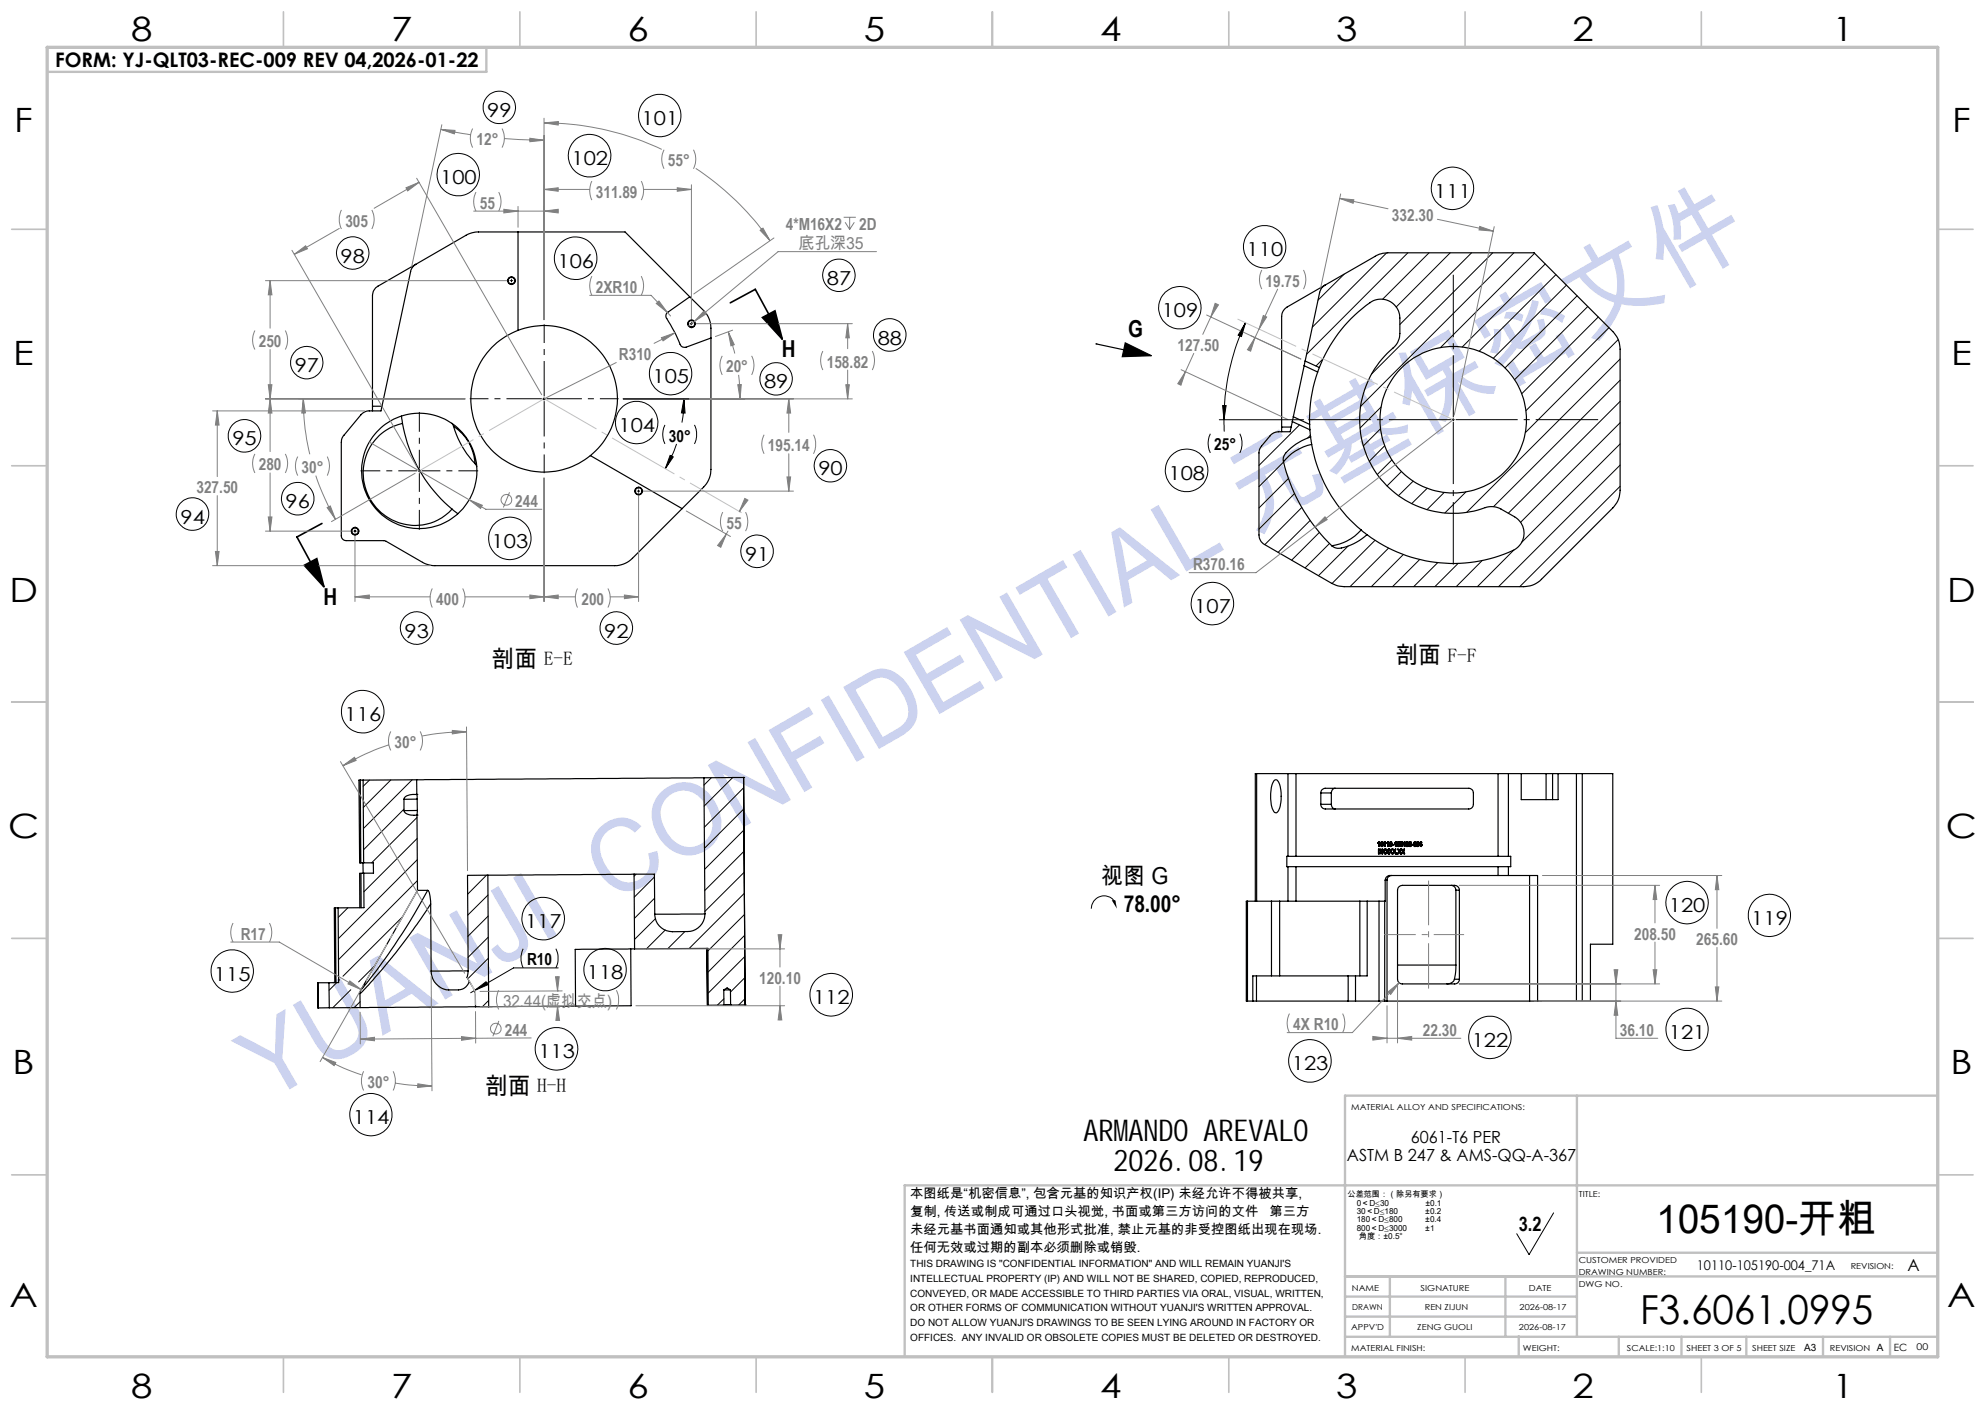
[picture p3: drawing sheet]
<svg xmlns="http://www.w3.org/2000/svg" width="420mm" height="297mm" viewBox="0 0 420 297" stroke-linecap="round" stroke-linejoin="round" font-family="sans-serif">
<defs><g id="words">
<text font-size="21.2" fill="#cbd2ef" x="56.3" y="233.3" transform="rotate(-30 56.3 233.3)">YUANJI CONFIDENTIAL 元基保密文件</text>
<g font-size="8.5">
<text x="350.4" y="260.7">105190-开粗</text>
<text x="347" y="280">F3.6061.0995</text>
</g>
<g font-size="7.1">
<text x="27.7" y="8.7">8</text>
<text x="82.7" y="8.7">7</text>
<text x="132.7" y="8.7">6</text>
<text x="182.7" y="8.7">5</text>
<text x="232.7" y="8.7">4</text>
<text x="282.7" y="8.7">3</text>
<text x="332.7" y="8.7">2</text>
<text x="387.7" y="8.7">1</text>
<text x="3" y="28">F</text>
<text x="413" y="28">F</text>
<text x="2.8" y="77.2">E</text>
<text x="412.8" y="77.2">E</text>
<text x="2" y="127.2">D</text>
<text x="412" y="127.2">D</text>
<text x="1.7" y="177.2">C</text>
<text x="411.7" y="177.2">C</text>
<text x="2.7" y="227.2">B</text>
<text x="412.7" y="227.2">B</text>
<text x="2" y="276.5">A</text>
<text x="412" y="276.5">A</text>
<text x="27.7" y="295.7">8</text>
<text x="82.7" y="295.7">7</text>
<text x="132.7" y="295.7">6</text>
<text x="182.7" y="295.7">5</text>
<text x="232.7" y="295.7">4</text>
<text x="282.7" y="295.7">3</text>
<text x="332.7" y="295.7">2</text>
<text x="387.7" y="295.7">1</text>
</g>
<g font-size="6.3">
<text x="229.2" y="241.3">ARMANDO AREVALO</text>
<text x="235.6" y="247.6">2026.08.19</text>
</g>
<g font-size="4.9">
<text x="238.7" y="71.3">G</text>
<text x="165.4" y="75.6">H</text>
<text x="68.5" y="128">H</text>
<text x="104" y="141.1">剖面</text>
<text x="295.2" y="140.3">剖面</text>
<text x="233.1" y="187">视图 G</text>
<text x="237.8" y="193">78.00°</text>
<text x="102.6" y="231.3">剖面</text>
</g>
<g font-size="4.2">
<text x="11.7" y="14.1">FORM: YJ-QLT03-REC-009 REV 04,2026-01-22</text>
<text x="321.4" y="260.4">3.2</text>
</g>
<g font-size="4.1">
<text x="103.1" y="24.7">99</text>
<text x="135.8" y="26.5">101</text>
<text x="120.9" y="35">102</text>
<text x="93.1" y="39">100</text>
<text x="303.5" y="41.9">111</text>
<text x="72.1" y="55.6">98</text>
<text x="118" y="56.6">106</text>
<text x="263.8" y="54.2">110</text>
<text x="175" y="60.3">87</text>
<text x="245.8" y="67.1">109</text>
<text x="185.7" y="72.9">88</text>
<text x="62.4" y="78.7">97</text>
<text x="138" y="81.1">105</text>
<text x="161.7" y="82.2">89</text>
<text x="49.2" y="94.2">95</text>
<text x="130.9" y="91.4">104</text>
<text x="173.2" y="100.6">90</text>
<text x="247.2" y="101.5">108</text>
<text x="60.4" y="107.5">96</text>
<text x="38.2" y="110.8">94</text>
<text x="104" y="115.9">103</text>
<text x="157.6" y="118.6">91</text>
<text x="252.7" y="129.7">107</text>
<text x="85.6" y="134.9">93</text>
<text x="127.8" y="134.9">92</text>
<text x="115" y="140.7">E-E</text>
<text x="306.3" y="140">F-F</text>
<text x="72.9" y="152.6">116</text>
<text x="111.1" y="196.4">117</text>
<text x="353.1" y="193">120</text>
<text x="370.6" y="195.7">119</text>
<text x="45.3" y="207.4">115</text>
<text x="124.2" y="207.1">118</text>
<text x="172" y="212.5">112</text>
<text x="311.4" y="221.5">122</text>
<text x="353.1" y="219.8">121</text>
<text x="113.9" y="223.9">113</text>
<text x="273.3" y="226.4">123</text>
<text x="113.7" y="231">H-H</text>
<text x="74.7" y="237.9">114</text>
</g>
<g font-size="3.5" fill="#808080">
<text x="100.8" y="30.7">12°</text>
<text x="141.3" y="35.2">55°</text>
<text x="126.1" y="41.8">311.89</text>
<text x="73.1" y="47.9">305</text>
<text x="101.5" y="44.1">55</text>
<text x="294.5" y="46.8">332.30</text>
<text x="166.3" y="48.7">4*M16X2</text>
<text x="169" y="52.7">底孔深35</text>
<text x="181.8" y="48.7">2D</text>
<text x="126.1" y="62">2XR10</text>
<text x="267.8" y="60.6">19.75</text>
<text x="54.8" y="73.4">250</text>
<text x="131" y="76.2">R310</text>
<text x="174.9" y="77.8">158.82</text>
<text x="249.1" y="74.3">127.50</text>
<text x="153.6" y="78.8">20°</text>
<text x="162.5" y="95.5">195.14</text>
<text x="54.8" y="99.5">280</text>
<text x="63.8" y="100.1">30°</text>
<text x="41.6" y="104.3">327.50</text>
<text x="109" y="107.2">244</text>
<text x="153.7" y="111.9">55</text>
<text x="252.4" y="120.6">R370.16</text>
<text x="92.3" y="128">400</text>
<text x="123" y="128">200</text>
<text x="83.5" y="158.2">30°</text>
<text x="50.9" y="198.8">R17</text>
<text x="345.8" y="198.8">208.50</text>
<text x="358.9" y="199.9">265.60</text>
<text x="160.6" y="208.1">120.10</text>
<text x="106.4" y="213">32.44(虚拟交点)</text>
<text x="106.8" y="219.1">244</text>
<text x="273.7" y="217.9">4X R10</text>
<text x="301.1" y="219.1">22.30</text>
<text x="342.7" y="219.1">36.10</text>
<text x="77.8" y="230.1">30°</text>
</g>
<g font-size="3.5">
<text x="141.5" y="93.4">30°</text>
<text x="256.9" y="95.3">25°</text>
<text x="111.5" y="204.2">R10</text>
<text x="285" y="245.6">ASTM B 247 &amp; AMS-QQ-A-367</text>
<text x="298.5" y="241.7">6061-T6 PER</text>
<text x="403.6" y="268.8">A</text>
</g>
<g font-size="2.8">
<text x="192.6" y="253.3">本图纸是“机密信息”, 包含元基的知识产权(IP) 未经允许不得被共享,</text>
<text x="192.6" y="257.2">复制, 传送或制成可通过口头视觉, 书面或第三方访问的文件</text>
<text x="268.6" y="257.2">第三方</text>
<text x="192.6" y="261">未经元基书面通知或其他形式批准, 禁止元基的非受控图纸出现在现场.</text>
<text x="192.6" y="264.8">任何无效或过期的副本必须删除或销毁.</text>
<text x="359" y="268.6">10110-105190-004_71A</text>
</g>
<g font-size="2.1">
<text x="192.6" y="268.1">THIS DRAWING IS &quot;CONFIDENTIAL INFORMATION&quot; AND WILL REMAIN YUANJI'S</text>
<text x="192.6" y="271.2">INTELLECTUAL PROPERTY (IP) AND WILL NOT BE SHARED, COPIED, REPRODUCED,</text>
<text x="192.6" y="274.3">CONVEYED, OR MADE ACCESSIBLE TO THIRD PARTIES VIA ORAL, VISUAL, WRITTEN,</text>
<text x="192.6" y="277.4">OR OTHER FORMS OF COMMUNICATION WITHOUT YUANJI'S WRITTEN APPROVAL.</text>
<text x="192.6" y="280.5">DO NOT ALLOW YUANJI'S DRAWINGS TO BE SEEN LYING AROUND IN FACTORY OR</text>
<text x="192.6" y="283.7">OFFICES. ANY INVALID OR OBSOLETE COPIES MUST BE DELETED OR DESTROYED.</text>
<text x="381.7" y="285.7">A3</text>
<text x="397.1" y="285.7">A</text>
<text x="400.7" y="285.8">EC</text>
</g>
<text font-size="2" x="405.5" y="285.6">00</text>
<g font-size="1.8">
<text x="285.1" y="253.3">公差范围：（除另有要求）</text>
<text x="287.1" y="256.8">30＜D≤180</text>
<text x="287.1" y="255">0＜D≤30</text>
<text x="301.6" y="256.8">±0.2</text>
<text x="301.6" y="255">±0.1</text>
<text x="287.1" y="258.6">180＜D≤800</text>
<text x="287.1" y="260.3">800＜D≤3000</text>
<text x="287.5" y="262.1">角度：±0.5°</text>
<text x="301.6" y="258.6">±0.4</text>
<text x="301.6" y="260.3">±1</text>
</g>
<g font-size="1.7">
<text x="285.9" y="234.8">MATERIAL ALLOY AND SPECIFICATIONS:</text>
<text x="334.1" y="253.2">TITLE:</text>
<text x="334" y="267.2">CUSTOMER PROVIDED</text>
<text x="334" y="269.7">DRAWING NUMBER:</text>
<text x="391.6" y="268.4">REVISION:</text>
<text x="286" y="273.1">NAME</text>
<text x="300.6" y="273.1">SIGNATURE</text>
<text x="323.5" y="273.1">DATE</text>
<text x="334" y="272.2">DWG NO.</text>
<text x="285.9" y="281.4">APPV'D</text>
<text x="286.1" y="277.1">DRAWN</text>
<text x="299.9" y="281.4">ZENG GUOLI</text>
<text x="301.5" y="277.1">REN ZIJUN</text>
<text x="321.4" y="281.4">2026-08-17</text>
<text x="321.5" y="277.1">2026-08-17</text>
<text x="285.9" y="285.8">MATERIAL FINISH:</text>
<text x="322.2" y="285.8">WEIGHT:</text>
<text x="344.2" y="285.8">SCALE:1:10</text>
<text x="356.8" y="285.8">SHEET 3 OF 5</text>
<text x="370.7" y="285.8">SHEET SIZE</text>
<text x="387.2" y="285.8">REVISION</text>
</g>
</g></defs>
<g fill="none" stroke="#c0c0c0" stroke-width=".35">
<path d="M60 2.5v7.5M110 2.5v7.5M160 2.5v7.5M210 2.5v7.5M260 2.5v7.5M310 2.5v7.5M360 2.5v7.5M2.5 48.5h7.5M410 48.5h7.5M2.5 98.5h7.5M410 98.5h7.5M2.5 148.5h7.5"/>
<path d="M410 148.5h7.5M2.5 198.5h7.5M410 198.5h7.5M2.5 248.5h7.5M410 248.5h7.5M60 287v7.5M110 287v7.5M160 287v7.5M210 287v7.5M260 287v7.5M310 287v7.5M360 287v7.5"/>
</g>
<g fill="none" stroke="#c0c0c0" stroke-width=".5">
<path d="M102.9 10v5.2h-92.9M333.7 231.8v51M410 231.8h-125.4v55.2M410 250.8h-218.6v36.2M284.6 278.5h49.1M284.6 274.3h49.1M284.6 270h125.4M294.1 270v12.8M318.5 270v12.5M333.7 265h76.3M284.6 282.8h125.4M321.3 282.7v4.2"/>
<path d="M342.5 282.8v4.2M355.8 282.8v4.2M369.5 282.8v4.2M385.7 282.8v4.2M399.9 282.8v4.2"/>
</g>
<path d="M10 10h400v277h-400z" fill="none" stroke="#c0c0c0" stroke-width=".7"/>
<g fill="none" stroke="#000" stroke-width=".25">
<path d="M88 55.9a2.28 2.28 0 0 0-1.1 1.5l-6.3 29.5h-2.5a2.39 2.39 0 0 0-1.7 .8l-3.8 4.5-.4 .9v20.3a1.02 1.02 0 0 0 1 1h8.3l7.9 4.6a5.4 5.4 0 0 0 2.6 .7h38.1a5.3 5.3 0 0 0 3.7-1.6l15.1-15.1a5.3 5.3 0 0 0 1.5-3.7v-29.9a5.3 5.3 0 0 0-1.5-3.7l-3-2.9M88 55.9l10.6-6.1a5.2 5.2 0 0 1 2.6-.7h31.1l13.6 13.7M88 55.9l-8 4.6a2.34 2.34 0 0 0-1.2 2v23.4M109.6 49.1v20.8M109.6 69.9a15.5 15.5 0 0 0-7.9 22.2 15.5 15.5 0 0 0 23.2 4.3M109.6 69.9a15.5 15.5 0 0 1 18.9 6.7 15.5 15.5 0 0 1-3.6 19.8M145.9 62.8l-4.6 3.2a.91 .91 0 0 0-.2 1.4l1.9 3.3 .9 2.1a1.01 1.01 0 0 0 1.3 .6l5.2-1.9M231.9 72.7h.1M231.9 72.7l11.7 2.5M238.1 72.5l5.5 2.7-6.1 .3zM275.9 77.4l-2.3 10.8M275.9 77.4l2.9 1.3"/>
<path d="M276.2 76.4l-.3 1M276.2 76.4l3 1.3M278.8 78.7a29.7 29.7 0 0 0-1.7 11.1M279.2 77.7a28.7 28.7 0 0 1 11.7-14.2 4 4 0 0 1 5.3 3.8v3.3a4.3 4.3 0 0 1-2.1 3.6 19.9 19.9 0 0 0-3.3 25.2 19.9 19.9 0 0 0 24.2 7.8h1.2l1.1 .3 3.2 1.8a4 4 0 0 1-.4 7.1 30.4 30.4 0 0 1-30.9-3.3M279.2 77.7l-.4 1M280.4 60.3a2.18 2.18 0 0 0-1.2 1.5l-3 14.6M78.8 85.9v1M78.8 85.9h2M84.9 88l.3 1.6M85.2 89.6a10.9 10.9 0 0 0-8.3 11.3 10.9 10.9 0 0 0 9.6 10.2 10.4 10.4 0 0 0 9.1-3.4M85.2 89.6a30.6 30.6 0 0 0 10.4 18.1M95.6 89.5l.4 .7"/>
<path d="M96 90.2a10.1 10.1 0 0 1 4.5 7.9M96 90.2a19.1 19.1 0 0 0 4.5 7.9M100.5 98.1l.4 .6M124.9 96.4l19.4 11.2M271.2 90.3v1M271.2 90.3h2M271.6 97.7a36.5 36.5 0 0 0 10.2 17.8M273.4 89.2l-.4 2.1h-2.5a2.27 2.27 0 0 0-1.8 .9l-1.9 2.3-.4 1.1v17.6a2.34 2.34 0 0 0 1.1 2l14.3 8.2a5.2 5.2 0 0 0 2.6 .7h38a5.2 5.2 0 0 0 3.7-1.5l15.1-15.1a5.1 5.1 0 0 0 1.6-3.8v-29.8a5.2 5.2 0 0 0-1.6-3.8l-16.6-16.6h-31a5.7 5.7 0 0 0-2.6 .7l-18.7 10.7a2.34 2.34 0 0 0-1.1 2.1v23.3M273.4 89.2l3.7 1.7M273.6 88.2l-.2 1M273.6 88.2l3.5 1.6M277.1 89.8v1.1"/>
<path d="M277.1 90.9l.2 1.5M277.3 92.4l.2 1.6M277.3 92.4a10.9 10.9 0 0 0-5.6 4l-.2 .4 .1 .9M277.5 94a10.2 10.2 0 0 0-5.9 3.7M277.5 94a30.4 30.4 0 0 0 10.5 18.1M95.6 107.7l1.3 1M288 112.1l1.2 1M288 112.1a10.2 10.2 0 0 1-6.2 3.4M289.2 113.1a10.6 10.6 0 0 1-6.2 2.9l-1.2-.5M76.2 165h-.2l.1 17.5h.2M76.2 165l.1 17.5M76.2 165h.6"/>
<path d="M76.8 165l.1 17.5M85.5 171.5a1.93 1.93 0 0 0 2.1 1l.6-.1M85.5 169.1v2.4M88.2 165v3.1M88.2 165h-11.4M88.2 168.1l.1 .9M88.2 168.1h.1M88.2 168.1a2.98 2.98 0 0 0-2.7 .7v.3M88.2 172.4h.1M88.2 172.4l.1 15.9M88.3 169v2.4M88.3 169l-2.8 .1"/>
<path d="M88.3 171.4l-.1 1M88.3 171.4l-2.8 .1M148.9 164.5l-60.7 .5M148.9 164.5l.3 28.8M157.3 164.5h.1M157.3 164.5l.4 48.1M157.3 164.5h-8.4M265.9 163.7h-.3v26.9M265.9 163.7h6.6M265.9 163.7v26.9M269.7 165a.68 .68 0 0 1 1 .7 8.2 8.2 0 0 1-.3 6 .6 .6 0 0 1-.7 .2 .6 .6 0 0 1-.4-.6 8 8 0 0 1 .3-6.2zM272.5 163.7h1.7"/>
<path d="M272.5 163.7v17.4M274.2 163.7h42.8M274.2 163.7v17.4M279.5 167.7a.96 .96 0 0 1 .9-.9h30.4a.96 .96 0 0 1 .9 .9v2.4a.96 .96 0 0 1-.9 1h-30.4a.96 .96 0 0 1-.9-1M279.5 167.7v2.4M279.5 167.7h2.2M279.5 170.1h2.2M281.7 170.1l.3 .8 .5 .2M281.7 167.7v2.4M282.5 166.8l-.6 .3-.2 .6M291.6 178.3h.1M291.6 178.3v.1"/>
<path d="M291.7 179.6a.51 .51 0 0 1 .6 .5 .51 .51 0 0 1-.6 .5zM291.8 178.3l-.2 .1v-.1M291.8 178.3h.1M291.8 178l-.2 .3M291.8 178l.1 1.1-.1-.8M292.1 179.8l.1 .3M292.1 179.8l-.3-.1v.8h.2M292.1 179.8h.1M292.1 178.6h.1M292.3 178.1l.1-.1a.65 .65 0 0 1 0 1.1 .61 .61 0 0 1-.1-1zM292.4 178.1l.2 .5M292.4 178.1a.55 .55 0 0 0 0 .9"/>
<path d="M292.4 179h.1M292.4 178.1h.1M292.6 178.6l-.2 .4M292.6 178.6h.1M292.8 179.9l.2-.3h.3l.2 .4M292.8 179.9v.1M292.8 178.3h.1M292.8 179.9h.1M293 178.3l-.2 .1v-.1M293 178.3l.1 .8M293.1 178l-.3 .3M293.1 179.6l-.3 .5 .3 .5"/>
<path d="M293.1 178v1.1l-.1-.8M293.2 179.6l.3 .5M293.4 178.3h.1M293.6 179.9l-.1 .1M293.6 179.9h.1M293.6 179.9l.3-.3-.3 .5 .3 .5 .3-.5M293.7 178.3l.1 .8v-1.1l-.4 .3M293.7 178.3l-.3 .1v-.1M293.7 178.3h.1M294 178.6h.1M294.1 178.1l.2-.1a.65 .65 0 0 1 0 1.1 .61 .61 0 0 1-.2-1zM294.3 178.1a.6 .6 0 0 0 0 .9"/>
<path d="M294.3 178.1h.1M294.3 178.1l.1 .5M294.3 179h.1M294.3 179.9v.1M294.3 179.9h.1M294.4 179.9l-.1 .1M294.4 178.6l-.1 .4M294.4 178.6h.1M294.5 179.6h.1l-.3 .5 .3 .5 .4-.5M294.5 179.6l-.2 .3M294.5 179.6l-.1 .3M294.6 178.6l.3 .1z"/>
<path d="M294.6 178.6v.1M295.1 178.3h.1M295.1 179.9l-.1 .1M295.1 179.9h.1M295.1 179.9l.2-.3-.2 .5 .3 .5-.3-.3M295.1 178.3v.1M295.3 178.3l-.2 .1v-.1M295.3 178.3h.1M295.3 178l-.2 .3M295.3 178l.1 1.1-.1-.8M295.6 178.6h.1M295.8 178.1l.1-.1a.65 .65 0 0 1 0 1.1 .61 .61 0 0 1-.1-1z"/>
<path d="M295.9 178.1l.2 .5M295.9 178.1a.55 .55 0 0 0 0 .9M295.9 178.1h.1M295.9 179h.1M296.1 178.6l-.2 .4M296.1 178.6h.1M296.2 179.9l.1-.3h.3l.2 .4M296.2 179.9l-.1 .1M296.2 179.9h.1M296.3 178.8l.2 .2M296.3 178.8l.2 .3M296.3 178.8h.1"/>
<path d="M296.3 178.6h.1M296.4 178.1l-.1 .5M296.4 178.4a.34 .34 0 0 1 .4 .3 .34 .34 0 0 1-.2 .4h-.1M296.4 178.4h.1M296.4 178.4v-.2l.4-.1h-.5v.5M296.4 179.6l-.2 .5 .2 .5M296.5 179.6l.3 .5M296.5 178.5l-.2 .1M296.5 178.5l.2 .2M296.5 179h.1M296.5 178.5h.1M296.7 178.7l-.2 .3"/>
<path d="M296.7 178.7h.1M296.9 179.9l-.1 .1M296.9 179.9h.1M296.9 179.9l.3-.3-.3 .5 .3 .5-.3-.3M296.9 178.3h.1M297.1 178.3l.2 .8v-1.1l-.4 .3M297.1 178.3l-.2 .1v-.1M297.1 178.3h.1M297.5 178.4l.1-.3a.51 .51 0 0 1 .4 .5 .51 .51 0 0 1-.4 .5l-.1-.3M297.5 178.4l.1 .3 .3-.1M297.5 178.4h.1M297.5 178.8h.1"/>
<path d="M297.6 178.8l.1 .2M297.7 179h.1M297.8 178.1l.1 .3M297.8 178.6h.1M297.8 178.1l-.2 .3 .2 .2M297.8 178.1h.1M297.9 178.6l-.2 .4M297.9 178.6h.1M297.9 178.4l-.1 .2M297.9 178.4h.1M298.1 178.6h.1M298.2 178.1l.2-.1a.57 .57 0 0 1 .3 .6 .57 .57 0 0 1-.4 .5l-.2-.4z"/>
<path d="M298.4 178.1l.2 .5M298.4 178.1l-.2 .2v.5l.2 .2M298.4 178.1h.1M298.4 179h.1M298.6 178.6l-.2 .4M298.6 178.6h.1M298.7 178.6l.3 .1zM299.1 178.6h.1M299.3 178.1l.1-.1a.65 .65 0 0 1 0 1.1 .61 .61 0 0 1-.1-1zM299.4 178.1l.1 .5M299.4 178.1a.55 .55 0 0 0 0 .9M299.4 179h.1"/>
<path d="M299.4 178.1h.1M299.5 178.6l-.1 .4M299.5 178.6h.1M299.8 178.6h.1M299.9 178.1l.1-.1a.57 .57 0 0 1 .3 .6 .57 .57 0 0 1-.4 .5l-.1-.4zM300 178.1l.2 .5M300 178.1l-.1 .2v.5l.1 .2M300 179h.1M300 178.1h.1M300.2 178.6l-.2 .4M300.2 178.6h.1M300.3 178.7h.1"/>
<path d="M300.3 178.7l.4 .1M300.4 178.7v.1M300.7 178.8h.1M300.7 178.7h.1M300.7 178.3h.1M300.7 178.3l-.3 .4h.3M300.7 178l.2 .7-.1 .4-.1-.3M300.7 178l-.4 .7M300.7 178.3v.4M300.7 178l-.3 .7M317 163.7h2.2M317 163.7v17.4"/>
<path d="M319.2 163.7v17.4M319.2 163.7h7.9M321.9 163.7v5.5h7.8v-5.5M327.1 163.7h1.4M327.1 163.7v5.5M328.5 163.7h5.1M328.5 163.7v5.5M333.6 163.7h1.2M333.6 163.7v48.1M334.8 163.7h6.4v36h-4.7v12.1h-1.7M334.8 163.7v48.1M71 192l-.3 .1 .1 15.8"/>
<path d="M71 192l.1 15.9M71 192h.5M71.5 192l.1 15.9h-2M76.3 182.5h2.7v2.2h-2M76.4 184.7h-.3v7.3M76.4 184.7v7.3M76.8 182.5v2.2M77 184.7v7.3h-5.5M77 184.7h-.6M88.3 188.3h2.2M88.3 188.3l-11.9 21M90.5 188.3l.1 .1a5.4 5.4 0 0 1 .5 2.8"/>
<path d="M90.5 188.3a122.8 122.8 0 0 1-14.1 21M91.1 191.2l-2.9 4.3-4.5 6-4.9 6-2.6 2.7M91.1 191.2l.1 14.2M103.2 185.1l-4.3 .1 .2 20.2-.3 1.4 1.6 2.7 .2 .5M103.2 185.1l.2 27.9M134.2 184.9l-31 .2M134.2 184.9l.1 15.8M134.2 184.9h4.3v8.5M149.2 193.3a3.7 3.7 0 0 1-3.7 3.8h-3.2a3.7 3.7 0 0 1-3.8-3.7M149.2 193.3l-10.7 .1M263.9 190.6h-.2v21.2h.2M263.9 190.6h5.1"/>
<path d="M263.9 190.6v21.2M269 190.6h1.8M269 190.6v15.8M270.8 190.6h16.9M270.8 190.6v15.8M272.5 183.3h1.7M272.5 181.1h1.7M272.5 181.1h-.2v2.2h.2M272.5 183.3v7.3M274.2 181.1h42.8M274.2 183.3h42.8M274.2 183.3v7.3"/>
<path d="M287.7 190.6h1.6M287.7 190.6v15.8M289.3 190.6v15.8h-2.5M289.3 190.6h2.5M291.8 190.6h1.2M291.8 190.6v21.2M292.2 180.4l-.3 .1M292.2 180.4h.1M292.2 180.4l-.2 .1M292.2 180.1v.3M292.2 180.1h.1M292.7 180.1l-.3 .5 .4-.4"/>
<path d="M292.7 180.1h.1M292.8 180.2v.1M292.8 180l-.4-.4 .3 .5M292.8 180h.1M292.8 180.2h.1M292.8 180.3h.1M293 190.6v21.2M293.1 186.2v4.4h-.1M293.1 186.2h.4M293.5 180.1h.1M293.5 180.1l-.3 .5M293.5 186.2v25.6"/>
<path d="M293.5 180.2l-.2 .4h-.3l-.2-.3M293.5 180.2v.1M293.5 180h.1M293.5 180.2h.1M293.5 180.3h.1M294.2 180.1h.1M294.3 180.2l-.3 .4h-.2l-.3-.3M294.3 180.2v.1M294.3 180l-.4-.4 .3 .5M294.3 180h.1M294.3 180.2h.1M294.3 180.3l.2 .3"/>
<path d="M294.3 180.3h.1M294.5 185.2a.97 .97 0 0 0-1 1M295 180.1h.1M295 180.2l-.2 .4h-.3M295 180.2l.1 .1M295 180l-.3-.4 .3 .5M295 180h.1M295 180.2h.1M295.1 180.3h.1M295.5 180.5l.1 .1zM296 180.1l-.3 .5 .4-.4M296 180.1h.1"/>
<path d="M296.1 180.2v.1M296.1 180l-.4-.4 .3 .5M296.1 180h.1M296.1 180.2h.1M296.1 180.3h.1M296.8 180.1h.1M296.8 180.1l-.3 .5M296.8 180.2l-.2 .4h-.3l-.2-.3M296.8 180.2l.1 .1M296.8 180h.1M296.8 180.2h.1M296.9 180.3h.1"/>
<path d="M307.1 187.3a1.04 1.04 0 0 1 .9 1M308 188.3v15.8M308 188.3h.8M308.8 188.3a1.02 1.02 0 0 0-1-1h-11.1a1.08 1.08 0 0 0-1 1v18.8a1.02 1.02 0 0 0 1 1h11.1a.97 .97 0 0 0 1-1M308.8 188.3v18.8M317 183.3h2.2M317 185.2h2.2M317 181.1h2.2M317 185.2h-22.9a1.03 1.03 0 0 0-1 1M317 183.3v1.9M319.2 181.1h.5v2.2h-.5M319.2 183.3v1.9"/>
<path d="M319.2 185.2h6.1v26.6M323.6 185.2v26.6M67.3 207.9h-.1l.1 5.3M67.3 207.9v5.3M67.3 207.9h2.3M69.6 207.9l.1 5.3M69.7 213.2h-2.4M76.2 210.2v2.9M76.2 213.1l-6.5 .1M76.4 209.3l-.2 .9M91.2 205.4a4.1 4.1 0 0 0 5.1 4 2.63 2.63 0 0 0 3-1.8M99 205.4h-7.8"/>
<path d="M100.4 209.4l.2 .6M100.6 210v3M100.6 213l-24.4 .1M100.6 213h2.8M121.8 212.8l-18.4 .2M133.5 200.7v12.1h-11.7M134.3 200.7l-12.6 .1 .1 12M134.3 200.7l15.5-.1 .1 12.1M149.6 200.6l.1 12.1M149.7 212.7h.2M149.7 212.7h.1M153.1 212.6h1.6"/>
<path d="M153.1 212.6l-3.2 .1M153.1 209.4h1.5M153.1 209.4l.7-.4 .8 .4M153.1 209.4l.1 3.1M153.2 212.5h1.4M153.2 212.5l-.1 .1M154.6 209.4v3.1M154.6 212.5l.1 .1M157.7 212.6h.1M157.7 212.6h-3M263.9 211.8h1.2M265.1 211.8h.8"/>
<path d="M265.9 206.4h-.8v5.4M265.9 211.8h19.4M265.9 206.4h19.4M265.9 206.4v5.4M285.3 206.4h1.5M285.3 211.8h1.5M285.3 206.4v5.4M286.8 211.8h5M286.8 206.4v5.4M291.8 211.8h1.2M293 211.8h30.6M295.7 204.1h12.3"/>
<path d="M307.7 207.1a1.51 1.51 0 0 1-1.6 1M307.7 207.1h1.1M308 204.1l-.3 3M323.6 211.8h1.7M325.3 211.8h8.3M333.6 211.8h1.2"/>
<circle cx="108.2" cy="59.4" r=".71"/>
<circle cx="108.2" cy="59.4" r=".81"/>
<circle cx="146.3" cy="68.5" r=".8"/>
<circle cx="146.3" cy="68.5" r=".69"/>
<circle cx="88.7" cy="99.6" r="12.2"/>
<circle cx="307.5" cy="88.8" r="15.5"/>
<circle cx="75.1" cy="112.4" r=".8"/>
<circle cx="75.1" cy="112.4" r=".7"/>
<circle cx="135.1" cy="103.9" r=".8"/>
<circle cx="135.1" cy="103.9" r=".69"/>
</g>
<g fill="none" stroke="#000" stroke-width=".21">
<path d="M108 59.4h.5M108.2 59.1v.5M284.4 58l-5.5 5.5M293.4 53.5l-15.7 15.7M297.9 53.5l-21.4 21.4M302.4 53.5l-9.8 9.8M306.8 53.5l-11.4 11.4M311.4 53.5l-15.2 15.1M315.8 53.5l-25.6 25.6M320.3 53.5l-32.4 32.4M324.7 53.6l-19.9 19.9M327 55.8l-17.6 17.6"/>
<path d="M329.2 58.1l-16.2 16.2M146 68.5h.6M146.3 68.2v.5M263.5 68.3l-.8 2.9-.7-.3zM263.5 68.3a48.9 48.9 0 0 0-4.5 20.5M279.9 75.9l-1.5 1.5M331.4 60.3l-15.5 15.5M333.7 62.6l-15.2 15.2M336 64.8l-15.5 15.5M338.2 67.1l-16.2 16.2M340.4 69.3l-17.5 17.6M342.4 71.9l-19.6 19.6"/>
<path d="M342.8 75.9l-32.5 32.5M88.5 99.6h.5M88.7 99.4v.5M114.9 84.4h.5M115.1 84.1v.5M131.9 84.4h13.8M140.7 89.9a4.6 4.6 0 0 0 0 4M141.8 96.3l.7 .4-1.7 2.5zM143.2 93.9l-.8 2.1-1.6 3.2M144.7 84.4l.3 3-.8-.1zM144.7 84.4l-.1 3.1-.3 1.9M146.9 89.9a4.6 4.6 0 0 1 0 4"/>
<path d="M256.1 91.8a4.7 4.7 0 0 0 0 4M258 88.8h17.8M258.7 85.8h.7l-.4 3zM259 88.8v2.5M262.3 91.8a4.7 4.7 0 0 1 0 4M271.6 97.8l-5.2 5.1M275 89.9l-8.6 8.6M277.2 92.1l-.5 .6M292.1 90.7l-3.6 3.6M292.2 86.1l-4.4 4.5M293 94.3l-3.3 3.3M294.5 97.3l-3.1 3.1"/>
<path d="M296.5 99.8l-3 3M307.2 88.8h.5M307.5 88.5v.5M342.8 80.4l-26.8 26.8M342.8 84.9l-23.7 23.7M342.8 89.4l-21.1 21.1M342.8 93.9l-20.8 20.8M342.8 98.4l-25.7 25.7M74.9 112.4h.5M75.1 112.1v.5M134.9 103.9h.5M135.1 103.6v.5"/>
<path d="M272.6 101.2l-6.2 6.3M273.9 104.4l-7.5 7.5M275.4 107.3l-7.8 7.9M277.2 110.1l-6.8 6.7M279.2 112.6l-5.9 5.9M281.3 115l-5.1 5.1M285.3 115.5l-6.3 6.3M290.9 114.3l-9.1 9.1M293.8 116l-8.2 8.1M296.9 117.3l-6.7 6.8M299 101.8l-3.1 3M300.4 118.4l-5.8 5.7"/>
<path d="M302 103.3l-3.3 3.2M304.2 119l-5.1 5.1M305.6 104.2l-3.7 3.6M308.5 119.2l-4.9 4.9M310.2 104.1l-4.5 4.4M313.6 118.6l-5.5 5.5M320.4 116.3l-7.8 7.8M342.8 102.9l-21.2 21.2M78.2 165l-1.4 1.3M82.7 165l-5.8 5.8M85.5 171.2l-8.6 8.5M87.2 165l-10.3 10.3"/>
<path d="M88.2 172.9l-9.6 9.6M88.3 177.4l-11.3 11.3M150.5 164.5l-1.6 1.6M155 164.5l-6 6M157.3 166.6l-8.3 8.4M157.4 171.1l-8.4 8.4M157.4 175.6l-8.3 8.3M73.6 192l-2 2.1M85.1 194l-12.5 12.5M88.3 181.9l-16.7 16.6M88.3 186.3l-16.7 16.7M102.9 185.1l-3.9 4.1"/>
<path d="M103.3 189.3l-4.3 4.3M103.3 193.8l-4.3 4.3M103.3 198.3l-4.3 4.2M134.6 184.9l-.4 .4M138.5 185.5l-4.3 4.3M138.5 190l-4.3 4.3M138.7 194.3l-4.4 4.4M140.8 196.7l-4 4M144.9 197.1l-3.6 3.6M157.4 180.1l-8.3 8.3M157.5 184.5l-8.4 8.3M157.5 188.9l-11.7 11.8"/>
<path d="M157.6 193.4l-7.8 7.8M157.6 197.9l-7.8 7.7M236 190.9a2.72 2.72 0 0 0-3.1-1.3 2.72 2.72 0 0 0-2 2.6M71.3 207.9l-1.7 1.6M71.9 207.3l-.3 .1M74.2 209.4l-3.8 3.8M76.2 211.9l-1.3 1.2M79.2 204.4l-3.3 3.3M100.4 209.5l2.4-1.8 .4 .6zM100.4 209.5l-.8 .5M103.3 202.7l-4.3 4.3M103.4 211.6l-1.3 1.4"/>
<path d="M110.7 200.7a4.7 4.7 0 0 0 0 4M117.6 200.7a4.7 4.7 0 0 1 0 4M118.1 204.7h-9.4l-8.3 4.8M153.2 211.3l-1.4 1.3M157.6 202.3l-7.7 7.8M157.6 206.8l-3 3.1M157.7 211.2l-1.4 1.4"/>
<circle cx="97" cy="36.9" r="4.5"/>
<circle cx="105.6" cy="22.7" r="3.4"/>
<circle cx="124.7" cy="32.9" r="4.5"/>
<circle cx="139.6" cy="24.4" r="4.5"/>
<circle cx="307.3" cy="39.8" r="4.5"/>
<circle cx="74.6" cy="53.5" r="3.4"/>
<circle cx="121.8" cy="54.6" r="4.5"/>
<circle cx="177.5" cy="58.2" r="3.4"/>
<circle cx="267.6" cy="52.2" r="4.5"/>
<circle cx="64.9" cy="76.7" r="3.4"/>
<circle cx="141.9" cy="79.1" r="4.5"/>
<circle cx="188.3" cy="70.9" r="3.4"/>
<circle cx="249.6" cy="65.1" r="4.5"/>
<circle cx="51.7" cy="92.2" r="3.4"/>
<circle cx="134.7" cy="89.4" r="4.5"/>
<circle cx="164.2" cy="80.1" r="3.4"/>
<circle cx="175.7" cy="98.5" r="3.4"/>
<circle cx="251.1" cy="99.5" r="4.5"/>
<circle cx="40.7" cy="108.7" r="3.4"/>
<circle cx="63" cy="105.5" r="3.4"/>
<circle cx="107.9" cy="113.9" r="4.5"/>
<circle cx="160.2" cy="116.6" r="3.4"/>
<circle cx="88.2" cy="132.9" r="3.5"/>
<circle cx="130.4" cy="132.8" r="3.4"/>
<circle cx="256.5" cy="127.7" r="4.5"/>
<circle cx="76.7" cy="150.5" r="4.5"/>
<circle cx="114.9" cy="194.3" r="4.5"/>
<circle cx="357" cy="190.9" r="4.5"/>
<circle cx="374.4" cy="193.6" r="4.5"/>
<circle cx="49.1" cy="205.4" r="4.5"/>
<circle cx="128" cy="205.1" r="4.5"/>
<circle cx="175.9" cy="210.4" r="4.5"/>
<circle cx="315.2" cy="219.5" r="4.5"/>
<circle cx="357" cy="217.8" r="4.5"/>
<circle cx="78.5" cy="235.8" r="4.5"/>
<circle cx="117.7" cy="221.9" r="4.5"/>
<circle cx="277.2" cy="224.4" r="4.5"/>
</g>
<g fill="none" stroke="#808080" stroke-width=".21">
<path d="M85.9 39.7l2.8-1.1-2.4 1.8zM88.2 37.7l26.4 45.8M88.7 38.6l-9.5 5.5M93.3 27.4l3 .2-.2 .7zM93.3 27.4l6.2 1.1M93.5 26.4l-6.4 30M100 27.2a4.3 4.3 0 0 0 0 4M106.2 27.2a4.3 4.3 0 0 1 0 4M106.7 29.3l8.4 .4M112.1 29.2l3 .5-3 .3zM115.1 26l3-.3v.8zM115.1 26a58.1 58.1 0 0 1 24.9 5.6"/>
<path d="M115.1 25v42.6M125.2 38.3a4.6 4.6 0 0 0 0 4M135.7 38.3a4.3 4.3 0 0 1 0 4M140.5 31.7a4.3 4.3 0 0 0 0 4M143.3 39.7l3 .4-3 .4zM146.3 39.1v28.4M146.7 31.7a4.3 4.3 0 0 1 0 4M147.2 35.6a57.8 57.8 0 0 1 15.7 15.3M56.2 59.4h51M57.1 59.4l.4 3h-.7zM57.1 59.4v10M61.8 52.9l26.4 45.8"/>
<path d="M62.3 53.8l2.4-1.8 .4 .6zM71.8 48.3l-9.5 5.5M72.2 44.4a4.6 4.6 0 0 0 0 4M78.7 44.4a4.3 4.3 0 0 1 0 4M100.2 44.7h17.9M100.7 40.6a4.3 4.3 0 0 0 0 4.1M105.5 40.6a4.3 4.3 0 0 1 0 4.1M106.6 44.3l3 .4-3 .3zM109.6 43.7v4.4M115.1 40.1l3-.4v.8zM115.1 44.7l3-.4v.7zM115.1 40.1h9.7"/>
<path d="M125.2 58.4a4.7 4.7 0 0 0 0 4.1M135.7 58.4a4.4 4.4 0 0 1 0 4.1M136.2 40.1h10.1M160.8 48.7l.6-.4 1.5 2.6zM163.8 50.3l-17 11.9M178.5 46h2.6M178.8 47l1 1.5M179.8 46v2.5M180.8 47l-1 1.5M185.5 53.2h-20.9l-18.9 15.8M267 57.1a4.4 4.4 0 0 0 0 4.1M275.8 57.1a4.4 4.4 0 0 1 0 4.1"/>
<path d="M283.5 42l3 .3-.2 .7zM283.5 42l10.2 2.2M283.7 41l-4.3 19.9M304.1 46.4l11.8 2.5M313.1 47.9l2.8 1-3-.3zM316.2 47.9l-8.5 39.9M53.9 69.9a4.3 4.3 0 0 0 0 4M57.1 73.9v21.6M60.4 69.9a4.3 4.3 0 0 1 0 4M124.8 62.5h13l3.4 3.6M130.4 76.7l-15.3 7.7M138.9 64.2l.5-.5 1.8 2.4z"/>
<path d="M139.9 71.4l2.9-1-2.5 1.7zM141.2 66.1l.7 .7M142.8 70.4l-4.4 2.2M147.3 68.5h33M149 65.8l.5 .6-2.6 1.6zM152.8 75.3a4.3 4.3 0 0 0 0 4M154.1 70.2l1.3 2.7-.7 .3zM154.1 70.2l1.4 4.6M155 69.8l-3.6 1.4M156.3 79.3l.3 5.1M159 75.3a4.3 4.3 0 0 1 0 4M174.1 74.3a4.6 4.6 0 0 0 0 4"/>
<path d="M179.4 68.5l.3 3h-.7zM179.4 68.5v5.3M179.4 78.3v6.1M184.6 74.3a4.6 4.6 0 0 1 0 4M249.9 78.2l22.6 10.6M250.8 78.6l-.9 2.9-.7-.3zM250.8 78.6l-1.2 2.7M252.6 74.8l-1.8 3.8M255.3 66.6l19.9 9.3M256.2 67.1l-1.7 3.6M257.1 64.2l.7 .3-1.6 2.6zM257.5 64.3l-1.3 2.8"/>
<path d="M265.5 71.4l-.9 2.9-.7-.3zM265.5 71.4l-1.2 2.8M266.4 69.6l-.9 1.8M267.3 66.7l.7 .4-1.6 2.5zM270.3 61.2l-3.9 8.4M45 86.9h32.2M46 86.9l.4 3h-.8zM46 86.9v13.9M53.9 96a4.3 4.3 0 0 0 0 4M56.2 84.4h42.2M56.8 81.4h.7l-.4 3zM57.1 84.4l.4 3h-.7z"/>
<path d="M60.4 96a4.3 4.3 0 0 1 0 4M63 96.6a4.3 4.3 0 0 0 0 4M64.2 84.4l.4 2.9-.7 .1zM64.2 84.4a50.1 50.1 0 0 0 1.3 11.7M69.3 96.6a4.6 4.6 0 0 1 0 4M78.1 93.5l21.2 12.2M131.9 84.4h48.4M156.1 81.4l.7-.1-.2 3.1zM161.7 92a4.3 4.3 0 0 0 0 4M166.9 84.4l.4 3h-.8zM166.9 84.4v7.1M166.9 96v7.9"/>
<path d="M172.1 92a4.6 4.6 0 0 1 0 4M179 81.4h.7l-.3 3zM307.5 88.8l-29.3 22.7M45 119.7h46.1M45.6 116.7h.8l-.4 3zM46 104.8v14.9M56.2 112.4h17.9M56.8 109.4h.7l-.4 3zM57.1 100v12.4M66.8 100.6a54.4 54.4 0 0 0 4.2 9.3M69.2 107.4l.7-.4 1.1 2.9zM75.1 113.4v13.8"/>
<path d="M87.8 100.1l-17.7 10.2M99.3 105.7l2.8 1.2-.4 .7zM99.3 105.7l3.5 2h11.9M107.8 104.1l-1.3 3.2M115.1 101.1v26.1M135.1 104.9v22.3M136.1 103.9h31.8M145.2 108.1l9.4 5.4M152.9 108.3a4.3 4.3 0 0 0 0 4.1M153.7 113l-1.2 2.8-.7-.4zM153.7 113l-1.5 2.6M154 112.4l-.3 .6"/>
<path d="M156.4 108.2h.1M157.6 105.4l.7 .4-1.9 2.4zM157.8 108.3a4.6 4.6 0 0 1 0 4.1M157.9 105.6l-1.5 2.6M166.5 100.9h.8l-.4 3zM278.2 111.5l-12.5 9.6h-14.1M280.4 109.3l.4 .6-2.6 1.6zM75.1 126.3l3-.4v.7zM75.1 126.3h15.9M91.5 124.5a4.6 4.6 0 0 0 0 4M97.9 124.5a4.3 4.3 0 0 1 0 4M98.4 126.3h23.3"/>
<path d="M112.1 125.9l3 .4-3 .3zM115.1 126.3l3-.4v.7zM122.2 124.5a4.6 4.6 0 0 0 0 4M128.6 124.5a4.3 4.3 0 0 1 0 4M129.1 126.3h6M132.1 125.9l3 .4-3 .3zM82.2 157.6a49.7 49.7 0 0 0-9.7 4.4M82.7 154.7a4.3 4.3 0 0 0 0 4M88.9 154.7a4.3 4.3 0 0 1 0 4M95.7 154.5l3 .3-3 .5zM98.7 154.8a49.9 49.9 0 0 0-9.3 .9M98.7 153.8l.2 30.4"/>
<path d="M72 161.1l26.3 44.8M72.5 162l2.5-1.8 .4 .7zM48.8 199.3h10.3l17.3 10M49.3 195.3a4.3 4.3 0 0 0 0 4M57 195.3a4.3 4.3 0 0 1 0 4M164.6 197.7h.8l-.4 3zM165 197.7v6.9M308.8 187.3h42.4M326.4 185.2h37.9M350.2 187.3l.4 3h-.8zM350.2 187.3v7.9M350.2 199.3v8.8"/>
<path d="M363.3 185.2l.4 3h-.8zM363.3 185.2v11.2M74 207.5l2.4 1.8-2.8-1.2zM76.2 214.1v6.7M76.2 219.8l3-.4v.8zM76.9 208.3l-9.2 16.3M77 208.7h.1M91.2 206.4l.2 24.3M97.6 219.3l3 .3-3 .5zM100.6 214v6.7M105.5 209.5a4.7 4.7 0 0 0 0 4M105.6 216l-1.3 3.2"/>
<path d="M112.4 219.6l-36.2 .2M117.5 206.6h.8l-.3 3zM117.9 206.6l.1 3M118 212.9l.4 3h-.8zM118 209.6h.1M118 212.9h.1M118 212.9v3M119 209.6l-17.4 .1M119 212.9l-17.4 .1M130.4 209.5a4.7 4.7 0 0 1 0 4M134.4 200.7h31.6M134.5 212.8h31.5"/>
<path d="M165 212.8l.4 3h-.8zM165 208.6v7.2M272.8 214.4a4.3 4.3 0 0 0 0 4M284.1 214.4a4.6 4.6 0 0 1 0 4M290.5 219.2l3 .4-3 .4zM290.5 219.6h18.6M293.5 212.8v7.8M293.7 209.8l2.4-1.9-1.8 2.5zM295.7 219.6l3-.4v.8zM295.7 208.1v12.5M296.1 207.9l-10 10.5h-13.8M308.8 208.1h42.4"/>
<path d="M324.6 211.8h39.7M341.5 205.1h.8l-.4 3zM341.9 211.8l.4 3h-.8zM341.9 205.1v14.5h8.9M349.8 205.1h.8l-.4 3zM362.9 208.8h.8l-.4 3zM363.3 200.4v11.4M68.2 223.7l2.8 1.1-.3 .6zM68.2 223.7a44 44 0 0 0 8.3 3.7M76.9 226.6a4.7 4.7 0 0 0 0 4.1M83.2 226.6a4.7 4.7 0 0 1 0 4.1M83.6 229.1l2.9 .4 4.9 .2"/>
<path d="M88.4 229.3l3 .4-3 .3z"/>
<circle cx="107.1" cy="105.7" r="1.13"/>
<circle cx="104.9" cy="217.6" r="1.13"/>
</g>
<path d="M238.1 72.5l5.5 2.7-6.1 .3zM235.2 190.4h.8l.3 1.8z" fill="#000"/>
<path d="M154.5 64.1l5.3-2.9 5.7 10.6M161.3 67.2l2.7-1.4 1.5 6zM64.4 119.6l2.6-1.4 1.5 5.9zM68.1 110.7l-5.3 2.9 5.7 10.5" fill="none" stroke="#000" stroke-width=".35"/>
<path d="M99.6 208.1l.9 1.4 .1 .5M100 208.8l.6 .9v2.9" fill="none" stroke="#c0c0c0" stroke-width=".21"/>
<path d="M307 88.8h-30.2M307.5 88.3v-30.2M307.5 89.3v30.1M308 88.8h30.1" fill="none" stroke="#000" stroke-width=".21" stroke-dasharray="15.2 1.3 1.3 1.3" stroke-dashoffset="2.1" stroke-linecap="butt"/>
<g fill="none" stroke="#000" stroke-width=".21" stroke-dasharray="15.2 1.3 1.3 1.3" stroke-linecap="butt">
<path d="M107.7 59.3h-.4M108.2 58.8v-.4M108.2 59.8v.5M108.7 59.3h.5M145.8 68.5h-.4M146.3 68v-.5M146.3 69v.4M146.8 68.5h.5M74.6 112.3h-.4M75.1 111.8v-.4M75.1 112.8v.5M75.6 112.3h.5"/>
<path d="M134.6 103.9h-.4M135.1 103.4v-.5M135.1 104.4v.4M135.6 103.9h.5"/>
</g>
<path d="M88.2 99.6h-11.9M88.7 99.1v-12M89.2 99.6h12M88.7 100.1v11.9" fill="none" stroke="#000" stroke-width=".21" stroke-dasharray="15.2 1.3 1.3 1.3" stroke-dashoffset="11.3" stroke-linecap="butt"/>
<path d="M114.6 84.3h-15.2M115.1 83.8v-15.2M115.1 84.8v15.3M115.6 84.3h15.3" fill="none" stroke="#000" stroke-width=".21" stroke-dasharray="15.2 1.3 1.3 1.3" stroke-dashoffset="7.8" stroke-linecap="butt"/>
<path d="M302.3 209.1v-22.8" fill="none" stroke="#808080" stroke-width=".21" stroke-dasharray="15.2 1.3 1.3 1.3" stroke-dashoffset="5.6" stroke-linecap="butt"/>
<path d="M309.8 197.7h-17" fill="none" stroke="#808080" stroke-width=".21" stroke-dasharray="15.2 1.3 1.3 1.3" stroke-dashoffset="8.8" stroke-linecap="butt"/>
<path d="M115.1 84.3l-26.4 15.3" fill="none" stroke="#c0c0c0" stroke-width=".21" stroke-dasharray="15.2 1.3 1.3 1.3" stroke-dashoffset="1.8" stroke-linecap="butt"/>
<path d="M115.1 84.3l41.8 24.2" fill="none" stroke="#c0c0c0" stroke-width=".21" stroke-dasharray="15.2 1.3 1.3 1.3" stroke-dashoffset="2.5" stroke-linecap="butt"/>
<path d="M307.5 88.8l-45.6-21.3" fill="none" stroke="#c0c0c0" stroke-width=".21" stroke-dasharray="15.2 1.3 1.3 1.3" stroke-dashoffset="1.4" stroke-linecap="butt"/>
<path d="M88.3 188.3l-10.8 19.2" fill="none" stroke="#c0c0c0" stroke-width=".21" stroke-dasharray="15.2 1.3 1.3 1.3" stroke-dashoffset="6" stroke-linecap="butt"/>
<path d="M98.8 206.7l1.7 2.8" fill="none" stroke="#c0c0c0" stroke-width=".21" stroke-dasharray="15.2 1.3 1.3 1.3" stroke-linecap="butt"/>
<path d="M350.2 187.3l.4 3h-.8zM349.8 205.1h.8l-.4 3zM363.3 185.2l.4 3h-.8zM362.9 208.8h.8l-.4 3zM293.7 209.8l.6 .6 1.8-2.5zM341.5 205.1h.8l-.4 3zM341.9 211.8l.4 3h-.8zM290.5 219.2l3 .4-3 .4zM295.7 219.6l3-.4v.8z" fill="#808080"/>
<path d="M161.3 67.2l2.7-1.4 1.5 6zM64.4 119.6l2.6-1.4 1.5 5.9z" fill="#000"/>
<g fill="#808080">
<path d="M143.3 39.7l3 .4-3 .4zM115.1 40.1l3-.4v.8z"/>
<path d="M93.3 27.4l3 .2-.2 .7zM112.1 29.2l3 .5-3 .3zM106.6 44.3l3 .4-3 .3zM115.1 44.7l3-.4v.7zM160.8 48.7l.6-.4 1.5 2.6zM115.1 26l3-.3v.8zM138.9 64.2l2.3 1.9-1.8-2.4zM156.1 81.4l.7-.1-.2 3.1zM154.1 70.2l1.3 2.7-.7 .3zM179.4 68.5l.3 3h-.7zM179 81.4h.7l-.3 3zM166.5 100.9h.8l-.4 3zM166.9 84.4l.4 3h-.8zM139.9 71.4l.4 .7 2.5-1.7zM115.1 126.3l3-.4v.7zM132.1 125.9l3 .4-3 .3zM75.1 126.3l3-.4v.7zM112.1 125.9l3 .4-3 .3zM46 86.9l.4 3h-.8zM45.6 116.7h.8l-.4 3zM57.1 84.4l.4 3h-.7zM56.8 109.4h.7l-.4 3zM57.1 59.4l.4 3h-.7zM56.8 81.4h.7l-.4 3zM149 65.8l-2.1 2.2 2.6-1.6zM99.3 105.7l2.4 1.9 .4-.7zM313.1 47.9l2.8 1-3-.3zM283.5 42l3 .3-.2 .7zM257.1 64.2l.7 .3-1.6 2.6zM250.8 78.6l-.9 2.9-.7-.3zM280.4 109.3l-2.2 2.2 2.6-1.6zM74 207.5l-.4 .6 2.8 1.2zM165 212.8l.4 3h-.8zM164.6 197.7h.8l-.4 3z"/>
<path d="M76.2 219.8l3-.4v.8zM97.6 219.3l3 .3-3 .5z"/>
</g>
<path d="M141.8 96.3l.7 .4-1.7 2.5zM144.7 84.4l.3 3-.8-.1zM263.5 68.3l-.8 2.9-.7-.3zM258.7 85.8h.7l-.4 3zM100.4 209.5l2.8-1.2-.4-.6z" fill="#000"/>
<path d="M85.9 39.7l2.8-1.1-2.4 1.8zM62.3 53.8l2.4-1.8 .4 .6zM153.7 113l-1.2 2.8-.7-.4zM157.6 105.4l.7 .4-1.9 2.4zM64.2 84.4l.4 2.9-.7 .1zM69.2 107.4l.7-.4 1.1 2.9zM265.5 71.4l-.9 2.9-.7-.3zM267.3 66.7l.7 .4-1.6 2.5zM68.2 223.7l2.8 1.1-.3 .6zM88.4 229.3l3 .4-3 .3zM95.7 154.5l3 .3-3 .5zM72.5 162l2.5-1.8 .4 .7zM117.5 206.6h.8l-.3 3zM118 212.9l.4 3h-.8z" fill="#808080"/>
<path d="M328.7 256.6l-5.2 8.8-2.6-4.4" fill="none" stroke="#000" stroke-width=".21"/>
<use href="#words"/>
</svg>
